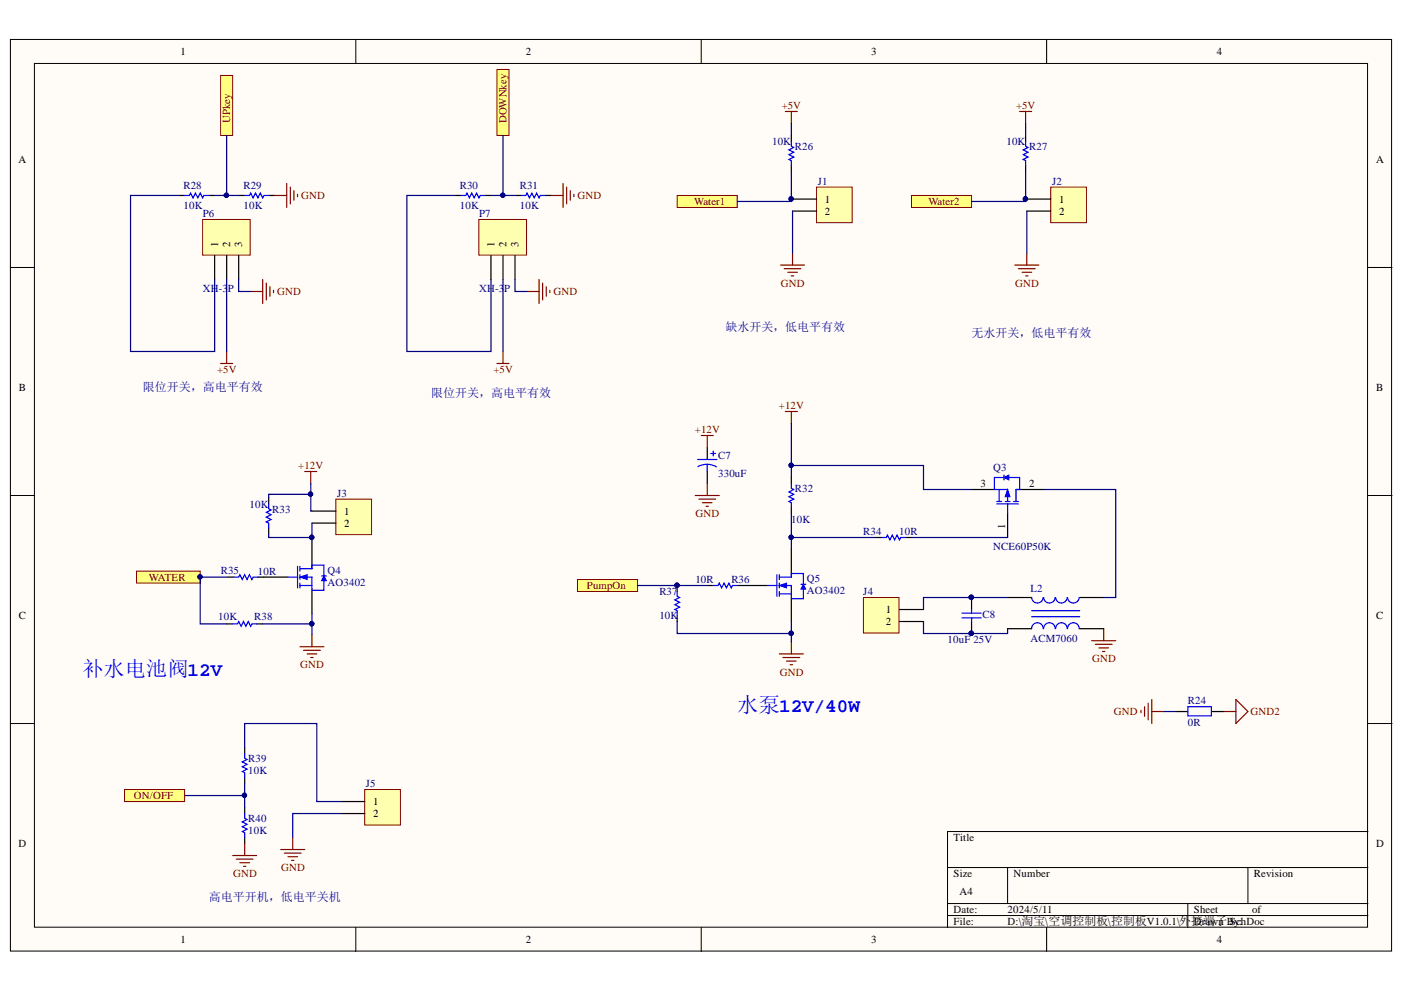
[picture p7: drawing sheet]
<svg xmlns="http://www.w3.org/2000/svg" width="297mm" height="210mm" viewBox="0 0 297 210" stroke-linecap="round" stroke-linejoin="round" font-family="sans-serif">
<defs><g id="words">
<g font-size="4.5" fill="#00f">
<text x="17.4" y="143">补水电池阀12V</text>
<text x="156" y="150.6">水泵12V/40W</text>
</g>
<g font-size="2.5" fill="#000080">
<text x="153.5" y="70.1">缺水开关，低电平有效</text>
<text x="205.6" y="71.3">无水开关，低电平有效</text>
<text x="30.2" y="82.8">限位开关，高电平有效</text>
<text x="91.2" y="84">限位开关，高电平有效</text>
<text x="44.2" y="190.7">高电平开机，低电平关机</text>
</g>
<g font-size="2.3">
<text x="38.2" y="11.7">1</text>
<text x="111.2" y="11.7">2</text>
<text x="184.3" y="11.7">3</text>
<text x="257.4" y="11.7">4</text>
<text x="3.9" y="34.5">A</text>
<text x="291.2" y="34.5">A</text>
<text x="174.5" y="42.9">1</text>
<text x="174.5" y="45.5">2</text>
<text x="224.1" y="42.9">1</text>
<text x="224.1" y="45.5">2</text>
<text x="46.2" y="52.3" transform="rotate(-90 46.2 52.3)">1</text>
<text x="48.7" y="52.3" transform="rotate(-90 48.7 52.3)">2</text>
<text x="51.3" y="52.3" transform="rotate(-90 51.3 52.3)">3</text>
<text x="104.6" y="52.3" transform="rotate(-90 104.6 52.3)">1</text>
<text x="107.2" y="52.3" transform="rotate(-90 107.2 52.3)">2</text>
<text x="109.7" y="52.3" transform="rotate(-90 109.7 52.3)">3</text>
<text x="4" y="82.8">B</text>
<text x="291.2" y="82.8">B</text>
<text x="207.4" y="103">3</text>
<text x="217.7" y="103">2</text>
<text x="72.8" y="109">1</text>
<text x="72.8" y="111.5">2</text>
<text x="212.7" y="111.8" transform="rotate(-90 212.7 111.8)">1</text>
<text x="4" y="131">C</text>
<text x="187.4" y="129.7">1</text>
<text x="291.2" y="131">C</text>
<text x="187.4" y="132.3">2</text>
<text x="78.9" y="170.4">1</text>
<text x="78.9" y="172.9">2</text>
<text x="3.9" y="179.3">D</text>
<text x="201.8" y="178">Title</text>
<text x="291.2" y="179.3">D</text>
<text x="201.8" y="185.6">Size</text>
<text x="214.5" y="185.6">Number</text>
<text x="265.3" y="185.6">Revision</text>
<text x="203" y="189.4">A4</text>
<text x="201.8" y="193.2">Date:</text>
<text x="201.8" y="195.8">File:</text>
<text x="213.2" y="193.2">2024/5/11</text>
<text x="213.2" y="195.8">D:\淘宝\空调控制板\控制板V1.0.1\外接端子By:</text>
<text x="252.6" y="193.2">Sheet</text>
<text x="252.6" y="195.8">Drawn .SchDoc</text>
<text x="264.9" y="193.2">of</text>
<text x="38.2" y="199.6">1</text>
<text x="111.2" y="199.6">2</text>
<text x="184.3" y="199.6">3</text>
<text x="257.4" y="199.6">4</text>
</g>
<g font-size="2.3" fill="#800000">
<text x="165.4" y="23.1">+5V</text>
<text x="215" y="23.1">+5V</text>
<text x="48.7" y="26.1" transform="rotate(-90 48.7 26.1)">UPkey</text>
<text x="107.2" y="26.1" transform="rotate(-90 107.2 26.1)">DOWNkey</text>
<text x="63.7" y="42.1">GND</text>
<text x="122.2" y="42.1">GND</text>
<text x="146.9" y="43.4">Water1</text>
<text x="196.4" y="43.4">Water2</text>
<text x="58.6" y="62.5">GND</text>
<text x="117.1" y="62.5">GND</text>
<text x="165.2" y="60.7">GND</text>
<text x="214.8" y="60.7">GND</text>
<text x="45.9" y="78.9">+5V</text>
<text x="104.4" y="78.9">+5V</text>
<text x="164.8" y="86.6">+12V</text>
<text x="147" y="91.6">+12V</text>
<text x="63.1" y="99.2">+12V</text>
<text x="147.1" y="109.5">GND</text>
<text x="31.5" y="122.9">WATER</text>
<text x="124.2" y="124.7">PumpOn</text>
<text x="63.5" y="141.4">GND</text>
<text x="165" y="142.9">GND</text>
<text x="231" y="140.1">GND</text>
<text x="235.7" y="151.3">GND</text>
<text x="264.5" y="151.3">GND2</text>
<text x="28.3" y="169.1">ON/OFF</text>
<text x="49.3" y="185.6">GND</text>
<text x="59.5" y="184.4">GND</text>
</g>
<g font-size="2.3" fill="#000080">
<text x="163.4" y="30.7">10K</text>
<text x="168.2" y="31.7">R26</text>
<text x="212.9" y="30.7">10K</text>
<text x="217.7" y="31.7">R27</text>
<text x="38.8" y="40.1">R28</text>
<text x="51.5" y="40.1">R29</text>
<text x="97.3" y="40.1">R30</text>
<text x="110" y="40.1">R31</text>
<text x="173" y="39.1">J1</text>
<text x="222.6" y="39.1">J2</text>
<text x="38.8" y="44.2">10K</text>
<text x="42.9" y="46">P6</text>
<text x="51.5" y="44.2">10K</text>
<text x="97.3" y="44.2">10K</text>
<text x="101.3" y="46">P7</text>
<text x="110" y="44.2">10K</text>
<text x="42.9" y="61.7">XH-3</text>
<text x="48.2" y="61.7">P</text>
<text x="101.3" y="61.7">XH-3</text>
<text x="106.7" y="61.7">P</text>
<text x="151.9" y="101">330uF</text>
<text x="151.9" y="97.2">C7</text>
<text x="210.1" y="99.7">Q3</text>
<text x="52.8" y="107.4">10K</text>
<text x="71.3" y="105.2">J3</text>
<text x="168.2" y="104.1">R32</text>
<text x="57.6" y="108.4">R33</text>
<text x="167.4" y="110.7">10K</text>
<text x="182.6" y="113.3">R34</text>
<text x="190.3" y="113.3">10R</text>
<text x="210.1" y="116.3">NCE60P50K</text>
<text x="46.7" y="121.4">R35</text>
<text x="54.6" y="121.6">10R</text>
<text x="69.3" y="121.4">Q4</text>
<text x="69.3" y="123.9">AO3402</text>
<text x="139.5" y="125.9">R37</text>
<text x="147.1" y="123.4">10R</text>
<text x="154.7" y="123.4">R36</text>
<text x="170.7" y="123.2">Q5</text>
<text x="170.7" y="125.7">AO3402</text>
<text x="182.6" y="125.9">J4</text>
<text x="218" y="125.2">L2</text>
<text x="46.2" y="131.3">10K</text>
<text x="53.8" y="131.3">R38</text>
<text x="139.5" y="131">10K</text>
<text x="207.9" y="130.8">C8</text>
<text x="200.5" y="136.1">10uF 25V</text>
<text x="218" y="135.8">ACM7060</text>
<text x="251.3" y="149">R24</text>
<text x="251.3" y="153.6">0R</text>
<text x="52.5" y="161.2">R39</text>
<text x="52.5" y="163.8">10K</text>
<text x="77.4" y="166.6">J5</text>
<text x="52.5" y="174">R40</text>
<text x="52.5" y="176.5">10K</text>
</g>
</g></defs>
<g fill="#fffcf8" stroke="#000" stroke-width=".21">
<path d="M2.2 8.3h292.2v192.9h-292.2z"/>
<path d="M7.3 13.4h282v182.8h-282z"/>
</g>
<g fill="none" stroke="#000" stroke-width=".21">
<path d="M75.3 8.3v5.1M148.4 8.3v5.1M221.4 8.3v5.1M2.2 56.6h5.1M289.4 56.6h5.1M2.2 104.8h5.1M289.4 104.8h5.1M2.2 153.1h5.1M289.4 153.1h5.1M289.4 176h-88.9v20.3M75.3 196.3v5M148.4 196.3v5"/>
<path d="M200.5 183.6h88.9M200.5 191.2h88.9M200.5 193.7h88.9M213.2 183.6v7.6M221.4 196.3v5M251.3 191.2v5.1M264 183.6v7.6"/>
</g>
<path d="M258.9 150.6h2.6M261.5 148l2.5 2.6-2.5 2.5z" fill="none" stroke="#800000" stroke-width=".25"/>
<path d="M248.8 150.6h2.5M256.4 150.6h2.5" fill="none" stroke="#000" stroke-width=".25"/>
<path d="M251.3 149.5h5v2h-5z" fill="none" stroke="#00f" stroke-width=".25"/>
<path d="M172.8 39.6h7.5v7.5h-7.5z" fill="#ffffb0" stroke="#800000" stroke-width=".21"/>
<path d="M167.4 28.7v1.2M167.4 35v1.3M37.8 41.4h1.3M44.1 41.4h1.3M50.5 41.4h1.3M56.8 41.4h1.3M167.7 42.1h5.1M167.7 44.7h5.1" fill="none" stroke="#000" stroke-width=".25"/>
<path d="M167.4 29.9v1l.5 .3-1 .5 1 .5-1 .5 1 .5-1 .5 .5 .3v1M39.1 41.4h1l.2-.5 .5 1 .5-1 .6 1 .5-1 .5 1 .2-.5h1M51.8 41.4h1l.2-.5 .5 1 .6-1 .5 1 .5-1 .5 1 .2-.5h1" fill="none" stroke="#00f" stroke-width=".25"/>
<path d="M55.6 59.1v5.1M56.3 59.9v3.6M53 61.7h2.6M57.1 60.7v2M57.9 61.4v.5" fill="none" stroke="#800000" stroke-width=".25"/>
<path d="M46.7 16h2.5v12.7h-2.5z" fill-rule="evenodd" fill="#ffff80" stroke="#800000" stroke-width=".21"/>
<path d="M60.7 38.8v5.1M61.4 39.6v3.5M58.1 41.4h2.6M62.2 40.3v2.1M62.9 41.1v.5" fill="none" stroke="#800000" stroke-width=".25"/>
<path d="M42.9 46.4h10v7.6h-10z" fill="#ffffb0" stroke="#800000" stroke-width=".21"/>
<path d="M45.4 54.1v5M48 54.1v5M50.5 54.1v5M96.2 41.4h1.3M102.6 41.4h1.3M109 41.4h1.2M115.3 41.4h1.3" fill="none" stroke="#000" stroke-width=".25"/>
<path d="M114 59.1v5.1M114.8 59.9v3.6M46.7 76.9h2.5M48 74.4v2.5M111.5 61.7h2.5M115.6 60.7v2M116.3 61.4v.5" fill="none" stroke="#800000" stroke-width=".25"/>
<path d="M97.5 41.4h1l.3-.5 .5 1 .5-1 .5 1 .5-1 .5 1 .3-.5h1M110.2 41.4h1l.3-.5 .5 1 .5-1 .5 1 .5-1 .5 1 .3-.5h1" fill="none" stroke="#00f" stroke-width=".25"/>
<path d="M105.1 14.7h2.6v14h-2.6z" fill-rule="evenodd" fill="#ffff80" stroke="#800000" stroke-width=".21"/>
<path d="M119.1 38.8v5.1M119.9 39.6v3.5M116.6 41.4h2.5M120.7 40.3v2.1M121.4 41.1v.5" fill="none" stroke="#800000" stroke-width=".25"/>
<path d="M101.3 46.4h10.1v7.6h-10.1z" fill="#ffffb0" stroke="#800000" stroke-width=".21"/>
<path d="M103.9 54.1v5M106.4 54.1v5M109 54.1v5" fill="none" stroke="#000" stroke-width=".25"/>
<path d="M166.1 23.6h2.6M167.4 23.6v2.5M165.1 56.1h5.1M165.9 56.9h3.6M166.7 57.6h2M167.4 58.4h.5M167.7 53.6v2.5M105.1 76.9h2.6M106.4 74.4v2.5" fill="none" stroke="#800000" stroke-width=".25"/>
<path d="M143.3 41.4h12.7v2.5h-12.7z" fill-rule="evenodd" fill="#ffff80" stroke="#800000" stroke-width=".21"/>
<path d="M222.3 39.6h7.5v7.5h-7.5z" fill="#ffffb0" stroke="#800000" stroke-width=".21"/>
<path d="M217 28.7v1.2M217 35v1.3M217.2 42.1h5.1M217.2 44.7h5.1" fill="none" stroke="#000" stroke-width=".25"/>
<path d="M217 29.9v1l.5 .3-1 .5 1 .5-1 .5 1 .5-1 .5 .5 .3v1" fill="none" stroke="#00f" stroke-width=".25"/>
<path d="M215.7 23.6h2.6M217 23.6v2.5M214.7 56.1h5.1M215.5 56.9h3.5M216.2 57.6h2.1M217 58.4h.5M217.2 53.6v2.5" fill="none" stroke="#800000" stroke-width=".25"/>
<path d="M192.8 41.4h12.7v2.5h-12.7z" fill-rule="evenodd" fill="#ffff80" stroke="#800000" stroke-width=".21"/>
<path d="M71.1 105.6h7.5v7.5h-7.5z" fill="#ffffb0" stroke="#800000" stroke-width=".21"/>
<path d="M56.8 105.4v1.2M56.8 111.7v1.3M66 108.1h5.1M66 110.7h5.1M66 114.5v5.1M48 132h1.2M48.2 122.1h1.3M54.3 132h1.3M54.6 122.1h6.3M66 124.7v5" fill="none" stroke="#000" stroke-width=".25"/>
<path d="M64.5 99.8h2.5M65.7 99.8v2.5M63.5 136.8h5M64.2 137.6h3.6M65 138.4h2M65.7 139.1h.6M66 134.3v2.5" fill="none" stroke="#800000" stroke-width=".25"/>
<path d="M56.8 106.6v1l.6 .3-1.1 .5 1.1 .5-1.1 .5 1.1 .5-1.1 .5 .5 .3v1M62.9 119.8v4.6M63.5 119.8v1M49.2 132h1l.3-.5 .5 1 .5-1 .5 1 .5-1 .5 1 .3-.5h1M49.5 122.1h1l.2-.5 .6 1 .5-1 .5 1 .5-1 .5 1 .2-.5h1.1M60.9 122.1h2M63.5 120.3h2.5M63.5 122.1h2.5v2.6M63.5 123.9h2.5M63.5 121.6v1M63.5 123.4v1" fill="none" stroke="#00f" stroke-width=".25"/>
<path d="M63.5 122.1l1.5-.5v1z" fill="#00f"/>
<path d="M63.5 122.1l1.5-.5v1z" fill="none" stroke="#00f" stroke-width=".21"/>
<path d="M66 119.6v.7" fill="none" stroke="#00f" stroke-width=".25"/>
<path d="M68.5 121.9l.6 1h-1.1z" fill="#00f"/>
<path d="M68.5 121.9l.6 1h-1.1z" fill="none" stroke="#00f" stroke-width=".21"/>
<path d="M66 119.6h2.5v2.3M68 121.9h1.1M68.5 122.9v2h-2.5" fill="none" stroke="#00f" stroke-width=".25"/>
<path d="M28.9 120.8h13.5v2.6h-13.5z" fill-rule="evenodd" fill="#ffff80" stroke="#800000" stroke-width=".21"/>
<g fill="#000080" stroke="#000080" stroke-width=".21">
<circle cx="42.3" cy="122.1" r=".46"/>
<circle cx="143.2" cy="123.8" r=".46"/>
</g>
<path d="M167.4 101v1.3M167.4 107.4v1.3M167.4 116.3v5.1M143.3 123.9v1.3M143.3 130.2v1.3M149.6 123.9h1.3M156 123.9h6.3M167.4 126.4v5.1" fill="none" stroke="#000" stroke-width=".25"/>
<path d="M167.4 102.3v1l.5 .3-1 .5 1 .5-1 .5 1 .5-1 .5 .5 .3v1M143.3 125.2v1l.5 .2-1 .5 1 .5-1 .6 1 .5-1 .5 .5 .2v1M150.9 123.9h1l.3-.5 .5 1 .5-1 .5 1 .5-1 .5 1 .3-.5h1M162.3 123.9h2.1M164.4 121.6v4.6M164.9 122.1h2.5M164.9 123.9h2.5v2.5M164.9 125.7h2.5M164.9 121.6v1M164.9 123.4v1M164.9 125.2v1" fill="none" stroke="#00f" stroke-width=".25"/>
<path d="M164.9 123.9l1.5-.5v1z" fill="#00f"/>
<path d="M164.9 123.9l1.5-.5v1z" fill="none" stroke="#00f" stroke-width=".21"/>
<path d="M167.4 121.4v.7" fill="none" stroke="#00f" stroke-width=".25"/>
<path d="M170 123.6l.5 1.1h-1z" fill="#00f"/>
<path d="M170 123.6l.5 1.1h-1z" fill="none" stroke="#00f" stroke-width=".21"/>
<path d="M186.5 113.7h1l.3-.5 .5 1 .5-1 .5 1 .5-1 .5 1 .3-.5h1M167.4 121.4h2.6v2.2M169.5 123.6h1M170 124.7v2h-2.6" fill="none" stroke="#00f" stroke-width=".25"/>
<path d="M185.2 113.7h1.3M191.6 113.7h1.2" fill="none" stroke="#000" stroke-width=".25"/>
<path d="M164.9 138.4h5.1M165.6 139.1h3.6M166.4 139.9h2M167.4 135.8v2.6M167.2 140.7h.5" fill="none" stroke="#800000" stroke-width=".25"/>
<path d="M122.2 122.6h12.7v2.6h-12.7z" fill-rule="evenodd" fill="#ffff80" stroke="#800000" stroke-width=".21"/>
<path d="M231 135.6h5.1M231.7 136.3h3.6M232.5 137.1h2M233.3 137.9h.5M233.5 133v2.6" fill="none" stroke="#800000" stroke-width=".25"/>
<path d="M182.7 126.4h7.5v7.5h-7.5z" fill="#ffffb0" stroke="#800000" stroke-width=".21"/>
<path d="M205.5 103.6h5.1M213.2 108.7v5M215.7 103.6h5.1M190.3 129h5.1M190.3 131.5h5.1M205.5 126.4v2.6M205.5 131.5v2.5M213.2 133h5.1M213.2 126.4h5.1M228.4 133h5.1M228.4 126.4h5.1" fill="none" stroke="#000" stroke-width=".25"/>
<g fill="none" stroke="#00f" stroke-width=".25">
<path d="M210.6 103.6h2.6v2.5M210.9 106.6h4.6M210.9 106.1h1M211.4 103.6v2.5M212.7 106.1h1M213.2 106.6v2.1M214.4 106.1h1.1M215 103.6v2.5M203.5 129.7h4.1M203.5 130.7h4.1M205.5 129v.7M205.5 130.7v.8"/>
<path d="M218.3 130.5h10.1M218.3 129.2h10.1M220.7 133a1.22 1.22 0 0 0-1.2-1.2 1.22 1.22 0 0 0-1.2 1.2M220.7 126.4a1.22 1.22 0 0 1-1.2 1.2 1.22 1.22 0 0 1-1.2-1.2M223.2 133a1.22 1.22 0 0 0-1.2-1.2 1.22 1.22 0 0 0-1.2 1.2M223.2 126.4a1.22 1.22 0 0 1-1.2 1.2 1.22 1.22 0 0 1-1.2-1.2M225.8 133a1.22 1.22 0 0 0-1.2-1.2 1.22 1.22 0 0 0-1.3 1.2M225.8 126.4a1.22 1.22 0 0 1-1.2 1.2 1.22 1.22 0 0 1-1.3-1.2M228.3 133a1.23 1.23 0 0 0-1.2-1.2 1.23 1.23 0 0 0-1.2 1.2M228.3 126.4a1.23 1.23 0 0 1-1.2 1.2 1.23 1.23 0 0 1-1.2-1.2"/>
</g>
<g fill="#000080" stroke="#000080" stroke-width=".21">
<circle cx="205.5" cy="134" r=".46"/>
<circle cx="205.5" cy="126.4" r=".46"/>
</g>
<path d="M213.2 103.6l.5 1.5h-1z" fill="#00f"/>
<path d="M213.2 103.6l.5 1.5h-1z" fill="none" stroke="#00f" stroke-width=".21"/>
<path d="M215 103.6h.7" fill="none" stroke="#00f" stroke-width=".25"/>
<path d="M212.4 101l1-.5v1z" fill="#00f"/>
<path d="M212.4 101l1-.5v1z" fill="none" stroke="#00f" stroke-width=".21"/>
<path d="M212.4 101h-2v2.6M212.4 100.5v1M213.4 101h2.3v2.6" fill="none" stroke="#00f" stroke-width=".25"/>
<g fill="none" stroke="#000080" stroke-width=".25">
<path d="M48 28.7v12.7M106.4 28.7v12.7M167.4 36.3v6.3h-11.4M167.4 26.1v2.6M217 36.3v6.3h-11.5M217 26.1v2.6M37.8 41.4h-10.2v33h17.8v-15.3M45.4 41.4h5.1M48 59.1v15.3M50.5 59.1v2.6h2.5M96.2 41.4h-10.1v33h17.8v-15.3M103.9 41.4h5.1"/>
<path d="M106.4 59.1v15.3M109 59.1v2.6h2.5M167.4 42.1h.3M167.7 44.7v8.9M217 42.1h.2M217.2 44.7v8.9M167.4 98.5h28v5.1h10.1M167.4 89.6v11.4M56.8 113v.7h9.2M65.7 102.3v5.8h.3M65.7 104.6h-8.9v.8M66 110.7v3.8"/>
<path d="M167.4 108.7v7.6M167.4 113.7h17.8M192.8 113.7h20.4M220.8 103.6h15.3v22.8h-2.6M48.2 122.1h-5.8v9.9h5.6M55.6 132h10.4M66 129.7v4.6M134.9 123.9h14.7M143.3 131.5v2.5h24.1M167.4 131.5v4.3M195.4 131.5v2.5h17.8v-1M213.2 126.4h-17.8v2.6"/>
<path d="M246.2 150.6h2.6"/>
</g>
<g fill="#000080" stroke="#000080" stroke-width=".21">
<circle cx="47.9" cy="41.3" r=".46"/>
<circle cx="106.4" cy="41.3" r=".46"/>
<circle cx="167.4" cy="42.1" r=".46"/>
<circle cx="216.9" cy="42.1" r=".46"/>
<circle cx="65.9" cy="132" r=".46"/>
<circle cx="65.7" cy="104.5" r=".46"/>
<circle cx="65.9" cy="113.7" r=".46"/>
<circle cx="42.3" cy="122.1" r=".46"/>
<circle cx="167.4" cy="134" r=".46"/>
<circle cx="143.2" cy="123.8" r=".46"/>
<circle cx="167.4" cy="113.7" r=".46"/>
<circle cx="205.5" cy="126.4" r=".46"/>
<circle cx="205.5" cy="134" r=".46"/>
<circle cx="167.4" cy="98.5" r=".46"/>
</g>
<path d="M166.1 87.1h2.6M167.4 87.1v2.5M241.4 150.3v.5M242.2 149.5v2.1M242.9 148.8v3.5M243.7 148v5.1M243.7 150.6h2.5" fill="none" stroke="#800000" stroke-width=".25"/>
<path d="M77.2 167.1h7.5v7.5h-7.5z" fill="#ffffb0" stroke="#800000" stroke-width=".21"/>
<path d="M51.8 158.2v1.2M51.8 164.5v1.3M51.8 170.9v1.2M51.8 177.2v1.3M72.1 169.6h5.1M72.1 172.1h5.1" fill="none" stroke="#000" stroke-width=".25"/>
<path d="M51.8 178.5v2.5M59.4 179.8h5.1M61.9 177.2v2.6M49.2 181h5.1M50 181.8h3.5M50.7 182.6h2.1M51.5 183.3h.5M60.2 180.5h3.5M60.9 181.3h2M61.7 182h.5" fill="none" stroke="#800000" stroke-width=".25"/>
<path d="M51.8 158.2v-5.1h15.2v16.5h5.1M39.1 168.3h12.7M51.8 165.8v5.1M72.1 172.1h-10.2v5.1" fill="none" stroke="#000080" stroke-width=".25"/>
<path d="M51.8 159.4v1.1l.5 .2-1 .5 1 .5-1 .5 1 .5-1 .6 .5 .2v1M51.8 172.1v1.1l.5 .2-1 .5 1 .5-1 .5 1 .5-1 .6 .5 .2v1" fill="none" stroke="#00f" stroke-width=".25"/>
<circle cx="51.7" cy="168.3" r=".46" fill="#000080" stroke="#000080" stroke-width=".21"/>
<path d="M26.3 167.1h12.8v2.5h-12.8z" fill-rule="evenodd" fill="#ffff80" stroke="#800000" stroke-width=".21"/>
<path d="M149.6 94.7v2.5M149.6 99.8v2.5" fill="none" stroke="#000" stroke-width=".25"/>
<path d="M147.6 97.2h4.1M149.6 98.2l1.2 .2 .8 .4M149.6 98.2l-.8 .1-1.2 .4M149.6 98.2v1.6M150.4 96h1M150.9 95.5v1" fill="none" stroke="#00f" stroke-width=".25"/>
<path d="M148.4 92.1h2.5M149.6 92.1v2.6M147.1 104.8h5.1M147.8 105.6h3.6M148.6 106.4h2M149.4 107.1h.5M149.6 102.3v2.5" fill="none" stroke="#800000" stroke-width=".25"/>
<use href="#words"/>
</svg>
